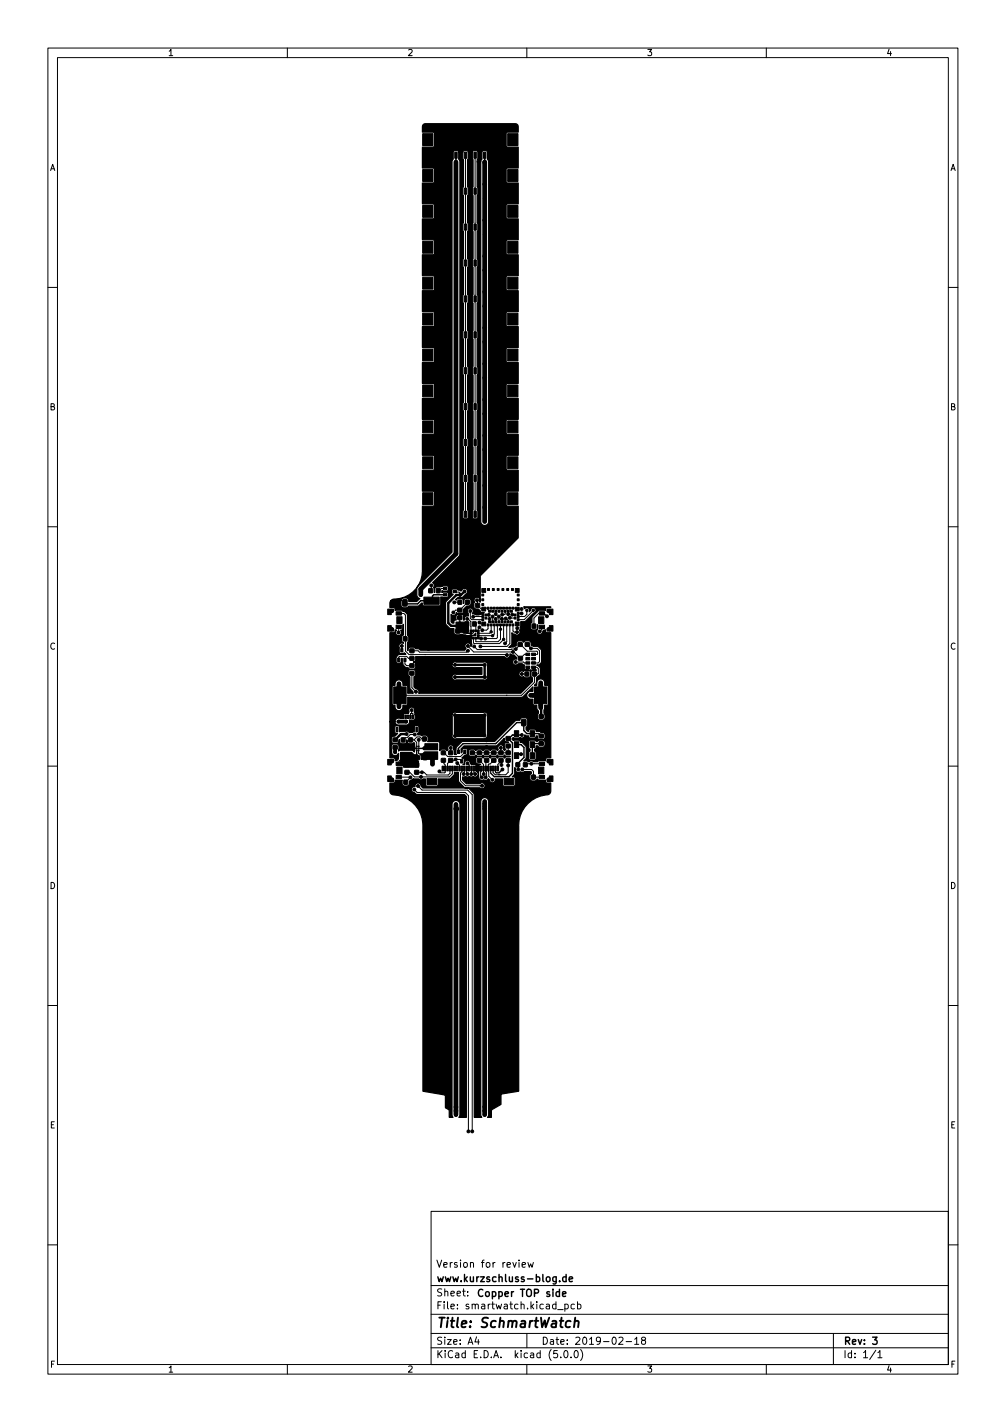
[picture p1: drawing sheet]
<svg xmlns="http://www.w3.org/2000/svg" width="210mm" height="297mm" viewBox="0 0 210 297" stroke-linecap="round" stroke-linejoin="round" font-family="sans-serif">
<defs><g id="words">
<text font-size="2.8" x="91" y="277.3">Title: SchmartWatch</text>
<g font-size="2.1">
<text x="91" y="267.8">www.kurzschluss-blog.de</text>
<text x="91" y="264.8">Version for review</text>
<text x="91" y="273.5">File: smartwatch.kicad_pcb</text>
<text x="91" y="270.8">Sheet:</text>
<text x="99.4" y="270.9">Copper TOP side</text>
<text x="91" y="280.9">Size: A4</text>
<text x="113" y="280.9">Date: 2019-02-18</text>
<text x="176" y="280.9">Rev: 3</text>
<text x="91" y="283.7">KiCad E.D.A. kicad (5.0.0)</text>
<text x="176" y="283.7">Id: 1/1</text>
</g>
<g font-size="1.8">
<text x="35" y="11.7">1</text>
<text x="85" y="11.7">2</text>
<text x="135" y="11.7">3</text>
<text x="185" y="11.7">4</text>
<text x="10.3" y="35.7">A</text>
<text x="198.4" y="35.7">A</text>
<text x="10.3" y="85.7">B</text>
<text x="198.4" y="85.7">B</text>
<text x="10.3" y="135.7">C</text>
<text x="198.4" y="135.7">C</text>
<text x="10.3" y="185.7">D</text>
<text x="198.4" y="185.7">D</text>
<text x="10.4" y="235.7">E</text>
<text x="198.4" y="235.7">E</text>
<text x="10.4" y="285.7">F</text>
<text x="35" y="286.7">1</text>
<text x="85" y="286.7">2</text>
<text x="135" y="286.7">3</text>
<text x="185" y="286.7">4</text>
<text x="198.5" y="285.7">F</text>
</g>
</g></defs>
<g fill="none" stroke="#000" stroke-width=".21">
<path d="M10 10h190v277h-190zM12 12h186v273h-186zM60 10v2M110 10v2M160 10v2M97.2 32.4v75M99.2 32.4v75M10 60h2M198 60h2M10 110h2M198 110h2M83.3 130.9l-.1 1.2"/>
<path d="M83.3 128.1h1l.4 .4v7.5l.7 .7 20.4 .1M83.9 134.9v.9M84.5 137.8v.9l.4 .3h1.1M86 137.5h-.7l-.4-.4h-1.5l-.1 .2v.5M86 135.9h.1M86 135.9h1.3l.3 .3h9.8l.3-.3M90.1 122.3h.1M90.1 122.3v1.1M93 122.9h-.9l-.5 .5M95 123.7h.8l.3 .2v.4M96 129v1.2M96 125.8h-1.2"/>
<path d="M97.5 129.3h.3l.5 .6M97.6 125.8l-1.6 1.6h-.9l-.4 .5M97.7 134.9l1.2 1.3h8.2M98.2 127.6v1.5l.3 .3h2.3M98.3 129.9v1.9M98.3 129.9h.1M98.8 131.8l-.1 .5h-.5M98.9 130.3l.5 .4v1.1M99 135l.7 .7h7l1-.1 1-1 1.4 1.4h2l.1 .2-.1 .5h-.7M99.6 125.4l.1 1 .8 .8h.5M99.7 127.8l.3 .3M99.9 133.3l.5 .1"/>
<path d="M100.1 131l-.2 .3v.5M100.1 130l.3 .3h.6M100.8 128.8h-2M101 127.2h.1M101 127.2l.2-.2h.7v.4l.3 .3h.7M101.4 128.5h.6M101.9 130.5v.8l-.3 .3h-.9M102.1 128.4l-.1 .1M102.2 129.3v.6M102.2 129.5h.1M102.5 127h.7M102.5 130.5v1.5l-.3 .3h-2.3"/>
<path d="M102.8 128.8l.1 1.1M103.2 130.5v1.9l-.4 .4h-2.9M103.5 129.3v.6M103.5 129.5v.1M103.5 127.7v.6M103.8 127h4l.2 .2h.9M103.8 130.5v2.7l-.1 .2h-2.4M104.1 128.8l.1 1.1M104.5 130.5v3l-.5 .5h-4.6v-.7M104.8 129.3v.6M104.8 129.4h.1M105.1 130.5v3.1l-.8 .8h-5.3l-.2-.1v-1"/>
<path d="M105.5 127.7v.6l-.7 .1M105.6 129.2l.5 .4v.3M105.8 130.5v3.5l-.4 .4M106.1 127.7v.6M106.4 129l1.1 .1M106.4 130.5v3.9l-.6 .6h-5.5M107 128.4l.5 .1M107.1 130.5v1.3l.3 .2h.5M107.1 136l1.5 1.5 .9-.8h.7M107.7 138.3h1.6l.2 .2h.7M108 130.3v.9M108.2 128.1h.7"/>
<path d="M110 127.5v.8l-.5 .5h-1.3M110.1 134.6l.7 .8h1.3l.6 .5v2.3l-.3 .3h-1M110.1 134.6h.1M111.4 127.5l-1.9 1.9h-1.3M111.4 139.4h.7l.3 .3v1l-.8 .1v1.7l-2.7 2.7h-25.4M113.1 130.9v.5l-.4 .5M114.2 128.7l-.6-.6h-1.1l-1 1v1.7M84.1 157.7v.6l-.8 .7v.5M85.6 156.1l.2 .2M85.7 149.7v-.7h.5v.7M85.7 154.6h.8M86 148.3v.7"/>
<path d="M86 140.6v3.1l.8 .8M86.5 154.6l.5 .5v.8M86.5 154.5v.1M86.6 153.4h-.9l-.7 .7h-.4l-.4 .5M87.4 156.7v.7l1.1 .1 .2 .1v.7M87.4 154.6v1.3M88.6 154.4h-.5l-.4-.5h-.6l-.6 .6M90.3 156.1l-.2 .2M92.7 158.8v.7l.3 .3v1.5l-.9 .1-.4-.3M94.1 156.2v1M95.5 159.4l.5 .4v.7M96.5 159l-.4-.4-2 .2-.7 .7v1"/>
<path d="M97.1 157l-1 1h-2.6l-.8-.8M97.6 159.4l.4 .4v.7M98.6 158.8l.9 .8M99.5 159.6l.5 .1v.8M99.5 159.6l-.1 .9M100.1 158.8l.9 .9v2M100.1 158.8h.1M101.6 158.8l-.2 .2 .2 3.2-.2 .2M103.1 158.8l-.8 .8-.3 .1 .1 2.4 .7 .8M104.6 156.2v.9l.1 .1M104.7 158.9l-.7 .8v.8M104.7 158.8v1"/>
<path d="M106.1 155.9v1.3h-7.5M106.1 158.8v2.5l-.5 .5h-2.2l-.4-.4v-.9M106.1 154.3h.1M108.9 140.8h1.1M109.7 159.5h3.4M111.2 151.3l-.1 .1M112.9 147.8l.1 .1M10 160h2M83.3 162.3h2.4l-1 1.1M84.7 163.4h.1M86.5 164.9h.1M86.5 164.9l.6 .6h10l.7 .7v70.1"/>
<path d="M87 161.4h.1M87.3 164.2l.8 .8h9.6l.9 1v70.3M88.1 161.3h.1M94 160.5v1l-.4 .4h-4.5l-.6-.6h-1.5M94.4 160.5v1.1l-.6 .7h-7.3l-1-1h-.5M96.4 160.5v.7l-.3 .3v1.6l1.1 1h3.5M97 160.5v1l-.2 .2M97.4 160.5v1l.2 .2M98.4 160.5v1.2M99 160.5v.9l.2 .3M100.4 160.5v1.6l.2 .3M102.4 160.5v1"/>
<path d="M103.4 160.5v.8l.2 .1M104.6 162.2h.2M109.1 160.7h1.9l.4 .4v1.2h1.7M198 160h2M10 210h2M198 210h2M90 253h108v32h-108zM10 260h2M90 278.5h108M90 274.5h108M90 268.5h108M97.7 270.6v.1"/>
<path d="M97.7 269.8v.1M99.5 279.2l-.3 1.1h.9M99.9 279.8v1M108.4 263.2v.2M109 264.2l.7-.1v-.3l-.5-.1-.2 .2 .1 .7h.6M110 278.5v3M110.2 263.7l.3 1 .3-.7 .3 .7 .3-1M116.4 273.6h1.2M117.9 272.5l.5-.1 .3 .3-.2 .6h-.6M117.9 272.4v1.5M119.9 272.5l-.4-.1-.3 .3 .2 .6h.5M120.6 272.5l.4-.1 .3 .3-.1 .6h-.6"/>
<path d="M120.6 271.9v1.5M129.2 279.5l.6-.2 .3 .4-.9 1.1h.9M132.5 279.7l.4-.4v1.5M134.2 280l-.3-.3 .1-.2 .2-.2 .5 .1 .1 .2-.1 .2-.6 .2-.2 .2 .1 .5 .2 .1h.3l.3-.3-.1-.4-.2-.1M174 278.5v6.5M198 260h2M60 285v2M90 281.5h108M110 285v2M117.1 283.5v.1M117.9 282.2l.2-.1a.8 .8 0 0 1 .5 .8 .8 .8 0 0 1-.5 .7 1 1 0 0 1-.2-1.4zM119.2 283.5v.1"/>
<path d="M120 282.3l.2-.2a.8 .8 0 0 1 .5 .8 .8 .8 0 0 1-.5 .7l-.2-.1-.1-.5zM121.2 281.9a1.72 1.72 0 0 1 0 2.3M130.7 280.2h1.2M132.5 280.8h.9M160 285v2M182.9 282l-1.3 2M183.3 282.5l.4-.4v1.5M183.3 283.6h.9"/>
</g>
<g fill="none" stroke="#000" stroke-width=".3">
<path d="M95.2 32.4v1.4M101.2 32.4v1.4M92.8 124.2h-2.3l-.2 .3v1h-2.5l-.6 .6h-2.4M95.6 131.7h1.4M97 131.7l.5 .6h.7M97.5 130.3l-.5 .5v.9M100 128.1h.8M85.8 156.3h1.2M87 156.7v1.6l.2 .1M87.4 156.3h2.7M87.4 154.5v.1M88.7 158.4h.1"/>
<path d="M106.1 154.3h.1M106.2 154.3l.8 .9v6.3l-.7 .7h-3.1l-.8-.7M107.8 155.5h1l.6 .6v2.1l-1.2 1.2v1.3M108.9 153.5h-1.9l-.8 .8M113 155.3h-1.6l-.3 .2v2M113 153.7l-.5-.5h-2.5l-.6-.6v-1.7h-1.5l-4.4 4.4h-6.8l-1 1v.7M104.9 160.7l-.7 .7h-.6M108.2 160.7h.1M117.5 270.3l.7-.1-.1-.3-.4-.1-.2 .2v.7h.6M118.2 266.8l-.4-.1-.3 .3 .1 .6h.6M118.2 266.2v1.5M118.8 267.2l.8-.1-.1-.3-.4-.1-.3 .2 .1 .7h.6"/>
<path d="M182.2 279.3h.9l-.5 .6 .5 .1v.7l-.3 .1-.6-.1"/>
</g>
<path d="M107.8 157.5h1M119.1 276a.66 .66 0 0 0-.9 .3l-.1 .6 .1 .2h.8M120 276.1l.3-.2 .5 .1-.1 1.2M120.1 275.2l-.2 2" fill="none" stroke="#000" stroke-width=".4"/>
<g fill="#000" stroke="#000" stroke-width=".21">
<path d="M88.3 27.9h2.1v2.5h-2.1zM88.3 35.4h2.1v2.5h-2.1zM95 31.8h.4v1.3h-.4zM95 39.3h.4v1.3h-.4zM97 31.8h.4v1.3h-.4zM97 39.3h.4v1.3h-.4zM99 31.8h.4v1.3h-.4zM99 39.3h.4v1.3h-.4zM101 31.8h.4v1.3h-.4zM101 39.3h.4v1.3h-.4zM106 27.9h2.1v2.5h-2.1zM106 35.4h2.1v2.5h-2.1z"/>
<path d="M88.3 42.9h2.1v2.5h-2.1zM88.3 57.9h2.1v2.5h-2.1zM88.3 50.4h2.1v2.5h-2.1zM95 46.8h.4v1.3h-.4zM95 54.3h.4v1.3h-.4zM97 46.8h.4v1.3h-.4zM97 54.3h.4v1.3h-.4zM99 46.8h.4v1.3h-.4zM99 54.3h.4v1.3h-.4zM101 46.8h.4v1.3h-.4zM101 54.3h.4v1.3h-.4zM106 42.9h2.1v2.5h-2.1z"/>
<path d="M106 57.9h2.1v2.5h-2.1zM106 50.4h2.1v2.5h-2.1zM88.3 72.9h2.1v2.5h-2.1zM88.3 65.4h2.1v2.5h-2.1zM95 76.8h.4v1.3h-.4zM95 69.3h.4v1.3h-.4zM95 61.8h.4v1.3h-.4zM97 76.8h.4v1.3h-.4zM97 69.3h.4v1.3h-.4zM97 61.8h.4v1.3h-.4zM99 76.8h.4v1.3h-.4zM99 69.3h.4v1.3h-.4z"/>
<path d="M99 61.8h.4v1.3h-.4zM101 76.8h.4v1.3h-.4zM101 69.3h.4v1.3h-.4zM101 61.8h.4v1.3h-.4zM106 72.9h2.1v2.5h-2.1zM106 65.4h2.1v2.5h-2.1zM88.3 95.4h2.1v2.5h-2.1zM88.3 80.4h2.1v2.5h-2.1zM88.3 87.9h2.1v2.5h-2.1zM95 99.3h.4v1.3h-.4zM95 84.3h.4v1.3h-.4zM95 91.8h.4v1.3h-.4z"/>
<path d="M97 99.3h.4v1.3h-.4zM97 84.3h.4v1.3h-.4zM97 91.8h.4v1.3h-.4zM99 99.3h.4v1.3h-.4zM99 84.3h.4v1.3h-.4zM99 91.8h.4v1.3h-.4zM101 99.3h.4v1.3h-.4zM101 84.3h.4v1.3h-.4zM101 91.8h.4v1.3h-.4zM106 95.4h2.1v2.5h-2.1zM106 80.4h2.1v2.5h-2.1zM106 87.9h2.1v2.5h-2.1z"/>
<path d="M88.3 102.9h2.1v2.5h-2.1zM95 106.8h.4v1.3h-.4zM97 106.8h.4v1.3h-.4zM99 106.8h.4v1.3h-.4zM101 106.8h.4v1.3h-.4zM106 102.9h2.1v2.5h-2.1zM81 127.2h.7v1.2h-.7zM81 130.7h.7v1.1h-.7zM81.4 131.1h.5v.5h-.5zM81.4 127.5h.5v.5h-.5zM81.7 131.4h.5v.4h-.5zM81.7 127.2h.5v.5h-.5z"/>
<path d="M82.7 130.6h1.1v.7h-1.1zM82.8 128.8h1.2v1.4h-1.2zM82.2 125.3h.9l-.1 1.3-.8-.1zM83 137.5h.5v.7h-.5zM82.6 133h.8v.8h-.8zM83.7 135.5h.4v.7h-.4zM82.7 127.8h1.1v.7h-1.1zM84.3 137.5h.5v.7h-.5zM84.1 125.3h.9l-.1 1.3-.8-.1zM84.2 133h.8v.8h-.8zM85.6 138.7h.8v.7h-.8zM85.6 135.6h.8v.7h-.8z"/>
<path d="M85.6 137.2h.8v.7h-.8zM88.5 124.7h3.2v1.5h-3.2zM89.5 123h.8v.8h-.8zM88.5 133.1h3.2v1.5h-3.2zM91.1 123h.8l-.1 .8h-.7zM92.6 122.7h.7v.5h-.7zM92.6 124h.7v.5h-.7zM94.6 123.4h.7v.4h-.7zM95.2 131.5h.8v.7h-.8zM95.2 133.1l.8-.1v.8h-.8zM95.6 125.4h.8v.8h-.8zM95.6 128.7h.8v.7h-.8z"/>
<path d="M95.6 127.1h.8v.7h-.8zM96.7 131.5h.8v.7h-.8zM96.7 133.1l.8-.1v.8h-.8zM97.1 129.9h.8l-.1 .9-.7-.1zM97.2 125.4h.8v.8h-.8zM98.1 132.6h.4v.4h-.4zM98.1 132.1h.4v.4h-.4zM98.1 131.6h.4v.4h-.4zM98.1 133.1h.4v.4h-.4zM98.7 131.6h.3v.4h-.3zM98.7 133.1h.3v.4h-.3zM99.2 131.6h.3v.4h-.3z"/>
<path d="M99.2 133.1h.3v.4h-.3zM98.7 129.9h.7v.9l-.8-.1zM99.3 126.1h.8v.7h-.8zM99.3 127.7h.8v.7h-.8zM99.7 132.6h.4v.4h-.4zM99.7 132.1h.4v.4h-.4zM99.7 131.6h.4v.4h-.4zM99.7 133.1h.4v.4h-.4zM100.6 129.2h.4v.4h-.4zM100.6 128.6h.4v.4h-.4zM100.6 127.9h.4v.4h-.4zM100.6 124.1h.4v.4h-.4z"/>
<path d="M100.6 126.1h.4v.4h-.4zM100.6 125.1h.4v.4h-.4zM100.6 129.9h.8v.8h-.8zM100.6 126.8h.8v.8h-.8zM100.6 122.9h.8v.8h-.8zM101.2 128.9h.5v.4h-.5zM101.2 128.3h.5v.4h-.5zM101.7 130.3h.4v.4h-.4zM101.7 126.8h.4v.4h-.4zM101.8 122.9h.4v.4h-.4zM102 129.7h.4v.4h-.4zM102 127.5h.4v.4h-.4z"/>
<path d="M102.4 130.3h.4v.4h-.4zM102.4 126.8h.4v.4h-.4zM102.7 129.7h.4v.4h-.4zM102.7 127.5h.4v.4h-.4zM102.8 122.9h.4v.4h-.4zM103 130.3h.4v.4h-.4zM103 126.8h.4v.4h-.4zM103.3 129.7h.4v.4h-.4zM103.3 127.5h.4v.4h-.4zM103.7 130.3h.4v.4h-.4zM103.7 126.8h.4v.4h-.4zM103.8 122.9h.4v.4h-.4z"/>
<path d="M104 129.7h.4v.4h-.4zM104 127.5h.4v.4h-.4zM104.3 130.3h.4v.4h-.4zM104.3 126.8h.4v.4h-.4zM104.6 129.7h.4v.4h-.4zM104.6 127.5h.4v.4h-.4zM104.8 122.9h.4v.4h-.4zM105 130.3h.4v.4h-.4zM105 126.8h.4v.4h-.4zM105.3 129.7h.4v.4h-.4zM105.3 127.5h.4v.4h-.4zM105.6 130.3h.4v.4h-.4z"/>
<path d="M105.6 126.8h.4v.4h-.4zM105.8 122.9h.4v.4h-.4zM105.9 129.7h.4v.4h-.4zM105.9 127.5h.4v.4h-.4zM106.2 130.3h.5v.4h-.5zM106.2 126.8h.5v.4h-.5zM106.6 129.7h.4v.4h-.4zM106.6 127.5h.4v.4h-.4zM106.8 122.9h.4v.4h-.4zM106.9 130.3h.4v.4h-.4zM106.9 126.8h.4v.4h-.4zM107.4 128.9h.4v.4h-.4z"/>
<path d="M107.4 128.3h.4v.4h-.4zM107.6 129.9h.8v.8h-.8zM108 129.2h.4v.4h-.4zM108 128.6h.4v.4h-.4zM108 127.9h.4v.4h-.4zM107.6 126.8h.8v.8h-.8zM108 126.1h.4v.4h-.4zM108 125.1h.4v.4h-.4zM108 124.1h.4v.4h-.4zM107.6 122.9h.8v.8h-.8zM108.2 134.3l.8-.1v.8h-.8zM108.2 132.7h.8v.7h-.8z"/>
<path d="M108.2 137.1h.8l.1 .8h-.8zM108.2 138.7h.9v.7h-.9zM109.8 139.1h.8v.5h-.8zM109.8 138.2h.8v.5h-.8zM109.8 137.3h.8v.5h-.8zM109.8 136.4h.8v.5h-.8zM109.5 130.4h.8v.8h-.8zM109.7 134.3l.8-.1v.8h-.8zM109.7 132.7h.8v.7h-.8zM111 136.4h.8v.5h-.8zM111 137.3h.8v.5h-.8zM111 138.2h.8v.5h-.8z"/>
<path d="M111 139.1h.8v.5h-.8zM111.1 130.4h.8l-.1 .8h-.7zM112.6 130.6h1.1v.7h-1.1zM112.5 128.8h1v1.4h-1zM112.6 127.8h1.1v.7h-1.1zM114.2 127.2h.5v.5h-.5zM114.2 131.4h.5v.4h-.5zM114.5 127.5h.5v.5h-.5zM114.5 131.1h.5v.5h-.5zM114.7 130.7h.8v1.1h-.8zM114.7 127.2h.8v1.2h-.8zM81 158.6h.7v1.2h-.7z"/>
<path d="M81.4 158.9h.5v.5h-.5zM81.7 158.6h.5v.5h-.5zM82.2 143.5h2.6v3.5h-2.6zM82.8 151.9h.3v1h-.3zM82.1 155.8l.8-.1v.8h-.8zM82.1 154.2h.8v.7h-.8zM83.5 149.4h.3v.7h-.3zM82.7 159.2h1.1v.7h-1.1zM84.1 149.4h.3v.7h-.3zM83.6 157.4l.8-.1 .1 .8h-.8zM83.6 155.8h.8l.1 .7h-.8zM83.8 154.2h.8l-.1 .8h-.7z"/>
<path d="M84.5 149.4h.3v.7h-.3zM85.1 149.4h.3v.7h-.3zM84.6 159.4h.8v.7h-.8zM85.5 149.4h.3v.7h-.3zM85.2 157.4l.8-.1v.8h-.8zM85.2 155.8h.8v.7h-.8zM85.4 154.2h.7v.8h-.8zM86.1 149.4h.3v.7h-.3zM85.6 140.3l.8-.1v.8h-.8zM86.8 151.9h.3v1h-.3zM86.6 159.4h.8v.7h-.8zM86.8 157.9h.8l-.1 .8h-.7z"/>
<path d="M88.2 154h.8v.8h-.8zM88.4 157.9h.7v.8h-.8zM89.8 154h.8v.8h-.8zM89.8 155.6h1.2l.1 .8h-1.2zM89.8 157.5l1.2-.1 .1 .9h-1.2zM92.2 158.5l.8-.1v.8h-.8zM92.2 156.9h.8v.7h-.8zM93.7 156.9h.8v.7h-.8zM93.7 158.5l.8-.1v.8h-.8zM95.5 156.7h.5v.7h-.5zM96.2 158.7h.4v.7h-.4zM96.8 156.7h.5v.7h-.5z"/>
<path d="M98.2 156.9h.8v.7h-.8zM98.2 158.5l.8-.1v.8h-.8zM99.7 156.9h.8v.7h-.8zM99.7 158.5l.8-.1v.8h-.8zM101.2 156.9h.8v.7h-.8zM101.2 158.5l.8-.1v.8h-.8zM102.7 156.9h.8v.7h-.8zM102.7 158.5l.8-.1v.8h-.8zM104.2 156.9h.8v.7h-.8zM104.2 158.5l.8-.1v.8h-.8zM105.7 156.9h.8v.7h-.8zM105.7 158.5l.8-.1v.8h-.8z"/>
<path d="M105.7 155.5l.8-.1v.8h-.8zM105.7 153.9h.8v.7h-.8zM107.4 157.2h.9v1.2h-.9zM107.4 152.6h.9v1.2h-.9zM107.4 154.9h.9v1.2h-.9zM107.7 159.3h.8v.9l-.8-.1zM108.9 150.3h.9l-.1 1.3-.8-.1zM109.3 159.3h.8l-.1 .9-.7-.1zM109.6 140.4h.8v.8h-.8zM110.7 157.2h.9v1.2h-.9zM110.7 152.6h.9v1.2h-.9zM110.8 150.3h.9l-.1 1.3-.8-.1z"/>
<path d="M111.6 143.5h2.6v3.5h-2.6zM110.7 154.9h.9v1.2h-.9zM111.2 140.4h.8v.8h-.8zM112.6 153.4h.8v.7h-.8zM112.6 155l.8-.1v.8h-.8zM112.6 149.3h.8v.7h-.8zM112.6 150.9h.8v.7h-.8zM112.6 159.2h1.1v.7h-1.1zM114.2 158.6h.5v.5h-.5zM114.5 158.9h.5v.5h-.5zM114.7 158.6h.8v1.2h-.8zM81 162.1h.7v1.1h-.7z"/>
<path d="M81.4 162.5h.5v.5h-.5zM81.7 162.8h.5v.4h-.5zM82.7 162h1.1v.7h-1.1zM82.8 160.2h1.2v1.4h-1.2zM84.3 163h.8v.8h-.8zM84.6 161l.8-.1v.8h-.8zM85.9 163h.8l-.1 .8h-.7zM86.6 161l.8-.1v.8h-.8zM89.1 162.6h2v1.3h-2zM92.3 160h.3v1h-.3zM92.8 160h.3v1h-.3zM93.3 160h.3v1h-.3z"/>
<path d="M93.8 160h.3v1h-.3zM94.3 160h.3v1h-.3zM94.8 160h.3v1h-.3zM95.3 160h.3v1h-.3zM95.8 160h.3v1h-.3zM96.3 160h.3v1h-.3zM96.8 160h.3v1h-.3zM97.3 160h.3v1h-.3zM97.8 160h.3v1h-.3zM98.3 160h.3v1h-.3zM98.8 160h.3v1h-.3zM99.3 160h.3v1h-.3z"/>
<path d="M99.8 160h.3v1h-.3zM100.3 160h.3v1h-.3zM100.8 160h.3v1h-.3zM101.3 160h.3v1h-.3zM101.8 160h.3v1h-.3zM102.3 160h.3v1h-.3zM102.8 160h.3v1h-.3zM103.3 160h.3v1h-.3zM103.8 160h.3v1h-.3zM105.2 162.6h2v1.3h-2zM109.4 161.9h.8v.9l-.8-.1zM111 161.9h.8l-.1 .9-.7-.1z"/>
<path d="M112.6 162h1.1v.7h-1.1zM112.5 160.2h1v1.4h-1zM114.2 162.8h.5v.4h-.5zM114.5 162.5h.5v.5h-.5zM114.7 162.1h.8v1.1h-.8z"/>
<circle cx="101.2" cy="38.5" r=".3"/>
<circle cx="101.2" cy="33.9" r=".3"/>
<circle cx="101.2" cy="41.4" r=".3"/>
<circle cx="101.2" cy="56.4" r=".3"/>
<circle cx="101.2" cy="48.9" r=".3"/>
<circle cx="101.2" cy="53.5" r=".3"/>
<circle cx="101.2" cy="46" r=".3"/>
<circle cx="101.2" cy="71.4" r=".3"/>
<circle cx="101.2" cy="61" r=".3"/>
<circle cx="101.2" cy="76" r=".3"/>
<circle cx="101.2" cy="68.5" r=".3"/>
<circle cx="101.2" cy="78.9" r=".3"/>
<circle cx="101.2" cy="63.9" r=".3"/>
<circle cx="101.2" cy="83.5" r=".3"/>
<circle cx="101.2" cy="91" r=".3"/>
<circle cx="101.2" cy="93.9" r=".3"/>
<circle cx="101.2" cy="98.5" r=".3"/>
<circle cx="101.2" cy="86.4" r=".3"/>
<circle cx="101.2" cy="106" r=".3"/>
<circle cx="101.2" cy="108.9" r=".3"/>
<circle cx="101.2" cy="101.4" r=".3"/>
<circle cx="81.9" cy="131.4" r=".28"/>
<circle cx="81.9" cy="127.7" r=".28"/>
<circle cx="83.2" cy="132.1" r=".3"/>
<circle cx="83.9" cy="134.9" r=".3"/>
<circle cx="87.8" cy="124.2" r=".3"/>
<circle cx="89.4" cy="137.4" r=".3"/>
<circle cx="89.4" cy="135.6" r=".3"/>
<circle cx="90" cy="122.3" r=".3"/>
<circle cx="94.7" cy="127.9" r=".3"/>
<circle cx="94.9" cy="125.8" r=".3"/>
<circle cx="95" cy="138.9" r=".3"/>
<circle cx="95.6" cy="130.7" r=".3"/>
<circle cx="96" cy="130.2" r=".3"/>
<circle cx="96.1" cy="124.3" r=".3"/>
<circle cx="96.4" cy="130.7" r=".3"/>
<circle cx="97" cy="123.5" r=".3"/>
<circle cx="97.5" cy="129.3" r=".3"/>
<circle cx="97.7" cy="134.9" r=".3"/>
<circle cx="97.7" cy="135.9" r=".3"/>
<circle cx="98.2" cy="127.6" r=".3"/>
<circle cx="98.8" cy="128.8" r=".3"/>
<circle cx="99" cy="135" r=".3"/>
<circle cx="99.6" cy="125.4" r=".3"/>
<circle cx="100.1" cy="131" r=".3"/>
<circle cx="100.1" cy="130" r=".3"/>
<circle cx="100.3" cy="135" r=".3"/>
<circle cx="100.4" cy="133.4" r=".3"/>
<circle cx="100.7" cy="131.6" r=".3"/>
<circle cx="101.2" cy="138.9" r=".3"/>
<circle cx="101.3" cy="133.4" r=".3"/>
<circle cx="102.1" cy="128.4" r=".3"/>
<circle cx="102.2" cy="129.3" r=".3"/>
<circle cx="102.5" cy="132" r=".25"/>
<circle cx="102.8" cy="128.8" r=".3"/>
<circle cx="102.8" cy="132.8" r=".25"/>
<circle cx="103.5" cy="129.3" r=".3"/>
<circle cx="103.5" cy="128.3" r=".3"/>
<circle cx="104.1" cy="128.8" r=".3"/>
<circle cx="104.5" cy="131.4" r=".25"/>
<circle cx="104.8" cy="129.3" r=".3"/>
<circle cx="104.8" cy="128.4" r=".3"/>
<circle cx="105.1" cy="133.6" r=".25"/>
<circle cx="105.4" cy="134.4" r=".3"/>
<circle cx="105.6" cy="129.2" r=".3"/>
<circle cx="105.8" cy="136.8" r=".3"/>
<circle cx="106.1" cy="128.3" r=".3"/>
<circle cx="106.4" cy="129" r=".3"/>
<circle cx="107" cy="128.4" r=".3"/>
<circle cx="107.1" cy="136.2" r=".3"/>
<circle cx="107.7" cy="138.3" r=".3"/>
<circle cx="107.7" cy="135.6" r=".3"/>
<circle cx="108" cy="132" r=".3"/>
<circle cx="108" cy="131.2" r=".3"/>
<circle cx="108.9" cy="128.1" r=".3"/>
<circle cx="108.9" cy="127.2" r=".3"/>
<circle cx="110" cy="127.5" r=".25"/>
<circle cx="110.8" cy="135.4" r=".3"/>
<circle cx="111.4" cy="127.5" r=".25"/>
<circle cx="112.7" cy="131.9" r=".3"/>
<circle cx="114.1" cy="138.5" r=".3"/>
<circle cx="114.2" cy="128.7" r=".3"/>
<circle cx="114.5" cy="131.4" r=".27"/>
<circle cx="114.5" cy="127.7" r=".27"/>
<circle cx="81.9" cy="159.1" r=".28"/>
<circle cx="82.5" cy="157.1" r=".3"/>
<circle cx="83.2" cy="150.7" r=".3"/>
<circle cx="83.3" cy="147.6" r=".3"/>
<circle cx="83.3" cy="142.8" r=".3"/>
<circle cx="84.5" cy="158.7" r=".3"/>
<circle cx="84.8" cy="150.7" r=".3"/>
<circle cx="84.9" cy="153.3" r=".3"/>
<circle cx="85.1" cy="158.7" r=".3"/>
<circle cx="85.7" cy="158.7" r=".3"/>
<circle cx="86" cy="148.3" r=".3"/>
<circle cx="86.6" cy="153.4" r=".3"/>
<circle cx="86.8" cy="144.5" r=".3"/>
<circle cx="87" cy="156.3" r=".11"/>
<circle cx="87" cy="155.9" r=".11"/>
<circle cx="87" cy="156.7" r=".12"/>
<circle cx="87.4" cy="156.3" r=".11"/>
<circle cx="87.4" cy="155.9" r=".11"/>
<circle cx="87.4" cy="156.7" r=".11"/>
<circle cx="87.4" cy="154.5" r=".3"/>
<circle cx="89.4" cy="146.2" r=".3"/>
<circle cx="89.4" cy="144.3" r=".3"/>
<circle cx="90.3" cy="159.6" r=".3"/>
<circle cx="94.1" cy="156.2" r=".3"/>
<circle cx="95" cy="153.7" r=".3"/>
<circle cx="95" cy="149.4" r=".3"/>
<circle cx="95" cy="141.4" r=".3"/>
<circle cx="95.1" cy="158.6" r=".3"/>
<circle cx="95.5" cy="159.4" r=".3"/>
<circle cx="97.6" cy="159.4" r=".3"/>
<circle cx="101.1" cy="153.6" r=".3"/>
<circle cx="101.2" cy="141.4" r=".3"/>
<circle cx="101.2" cy="149.4" r=".3"/>
<circle cx="101.6" cy="156" r=".3"/>
<circle cx="101.6" cy="154.6" r=".3"/>
<circle cx="104.6" cy="156.2" r=".3"/>
<circle cx="104.7" cy="146.2" r=".3"/>
<circle cx="104.7" cy="144.3" r=".3"/>
<circle cx="104.7" cy="159.8" r=".3"/>
<circle cx="106.1" cy="159.9" r=".3"/>
<circle cx="108.8" cy="157.5" r=".3"/>
<circle cx="108.9" cy="153.5" r=".3"/>
<circle cx="109" cy="140.8" r=".3"/>
<circle cx="110.8" cy="145.2" r=".3"/>
<circle cx="110.9" cy="159.5" r=".3"/>
<circle cx="111.3" cy="145.2" r=".3"/>
<circle cx="112.9" cy="142.6" r=".3"/>
<circle cx="112.9" cy="147.3" r=".3"/>
<circle cx="112.9" cy="147.8" r=".3"/>
<circle cx="112.9" cy="143.1" r=".3"/>
<circle cx="114.1" cy="141" r=".3"/>
<circle cx="114.1" cy="153.2" r=".3"/>
<circle cx="114.1" cy="157.1" r=".3"/>
<circle cx="114.1" cy="149.2" r=".3"/>
<circle cx="114.5" cy="159.1" r=".27"/>
<circle cx="81.9" cy="162.8" r=".28"/>
<circle cx="85.7" cy="162.4" r=".3"/>
<circle cx="86.5" cy="164.9" r=".3"/>
<circle cx="87.3" cy="164.2" r=".3"/>
<circle cx="87.9" cy="162.3" r=".3"/>
<circle cx="88.1" cy="161.3" r=".3"/>
<circle cx="91.7" cy="161.1" r=".3"/>
<circle cx="95.2" cy="168" r=".3"/>
<circle cx="96.8" cy="161.7" r=".3"/>
<circle cx="97.6" cy="161.7" r=".3"/>
<circle cx="98.4" cy="161.7" r=".3"/>
<circle cx="99.2" cy="161.7" r=".3"/>
<circle cx="100.6" cy="162.4" r=".3"/>
<circle cx="100.7" cy="164.1" r=".3"/>
<circle cx="101" cy="161.7" r=".3"/>
<circle cx="101.2" cy="168.9" r=".3"/>
<circle cx="101.2" cy="167.9" r=".3"/>
<circle cx="101.2" cy="168.4" r=".3"/>
<circle cx="101.2" cy="167.4" r=".3"/>
<circle cx="101.4" cy="162.4" r=".3"/>
<circle cx="102.8" cy="162.9" r=".3"/>
<circle cx="104.9" cy="160.7" r=".3"/>
<circle cx="108.2" cy="160.7" r=".3"/>
<circle cx="109.1" cy="160.7" r=".3"/>
<circle cx="110" cy="161.8" r=".3"/>
<circle cx="114.5" cy="162.8" r=".27"/>
<circle cx="95.2" cy="231.2" r=".3"/>
<circle cx="95.2" cy="232" r=".3"/>
<circle cx="95.2" cy="232.8" r=".3"/>
<circle cx="97.8" cy="236.3" r=".3"/>
<circle cx="98.6" cy="236.3" r=".3"/>
<circle cx="101.2" cy="231.2" r=".3"/>
<circle cx="101.2" cy="232" r=".3"/>
<circle cx="101.2" cy="232.8" r=".3"/>
</g>
<path d="M95.2 33.8v81.9l-7.4 7.3v1.2M101.2 33.8v75.1M83.3 142.8v2.2l.2 .2-.2 .2v2.2M90.3 157.8v1.8M110.8 145.2h2.1M112.9 142.6v5.2M95.2 168v64.8M101.2 167.4v65.4" fill="none" stroke="#000" stroke-width="1"/>
<g fill="#000">
<circle cx="101.2" cy="141.4" r=".25"/>
<circle cx="95.2" cy="168.9" r=".5"/>
</g>
<path d="M95 138.9h6.2v2.5h-6.2M97 123.5l-.8 .8h-.9l-1.7 1.7v4.1l.6 .6h1.4M84.9 153.3h-1.2l-1.2 1.2M95 149.4h6.2v4.2l-.2 .1h-6zM111.2 150.9l.3 .3h1.5l1.1 1.1v.9M113 147.9v1.7" fill="none" stroke="#000" stroke-width=".5"/>
<path d="M82.5 156.1v1M83.2 150.7h1.6" fill="none" stroke="#000" stroke-width=".8"/>
<path d="M88.4 26l.4-.2h18.8l.3 .1 .3 .4v1.3h-2.3l-.2 .3 .1 2.7 2.4 .1v4.4h-2.3l-.2 .3 .1 2.7 2.4 .1v4.4h-2.3l-.2 .3 .1 2.7 2.4 .1v4.4h-2.3l-.2 .3 .1 2.7 2.4 .1v4.4h-2.3l-.2 .3 .1 2.7 2.4 .1v4.4h-2.3l-.2 .3 .1 2.7 2.4 .1v4.4h-2.3l-.2 .3 .1 2.7 2.4 .1v4.4h-2.3l-.2 .3 .1 2.7 2.4 .1v4.4h-2.3l-.2 .3 .1 2.7 2.4 .1v4.4h-2.3l-.2 .3 .1 2.7 2.4 .1v4.4l-2.4 .1-.1 2.7 .2 .3h2.3v6.7l-7.9 7.9v5.5l-.1-.1a.63 .63 0 0 0-.7-.9 .63 .63 0 0 0-.4 1l-.2 .3v.6a.55 .55 0 0 0 .5 .5h.5l.6 .7 .6 .1-.2 .3-.5 .1h-1.2l-.6-.2v-.1a.63 .63 0 0 0 .1-.9 .63 .63 0 0 0-1 0 .63 .63 0 0 0 .1 .9l-.1 .6a.63 .63 0 0 0-.6 .2 .63 .63 0 0 0-.1 .6h-.3l.1-.7-.2-.4-.9-.1a.55 .55 0 0 0-.5 .5l.1 .7-.4 .1-.1 .6h-.4l-.2-.3 .1-1.5a.63 .63 0 0 0 .6 .1 .63 .63 0 0 0 .4-.5l.3 .2 1-.1 .2-.3v-.6l.7-.6h.3a.55 .55 0 0 0 .6-.6l-.2-.9-.8-.1a.55 .55 0 0 0-.6 .5v.6v-.6a.55 .55 0 0 0-.6-.5h-.5l-.4 .4-.2-.1 .4-.4 1.1-.1 .7-.7a.63 .63 0 0 0 .1-1 .63 .63 0 0 0-1 .2l-.2 .2-.8-.5-1 .1-.1 .8 .3 .2-1.5 1.7-.1 4.4 .9 1 .9 .1v1l.3 .3 1.4-.1 .9 .3h1.1l.8-.5v.5h-.7l-.2 .2 .2 1.6-.2 .5a.65 .65 0 0 0-.9-.8 .65 .65 0 0 0-.2 1.1l-.2 .4h-9.3l-.4-.3h-.6l-.3-.3h-.8a.59 .59 0 0 0-.5 .7l-.1-.1v-1.6l.2-.4 .1-.6-.3-.5-.1-4.4-.5-.5-.4-.1-.2-.2h-1.4l-.1-.5-1-.1 .1-1.2 .1-.2h2.1l.1 1.1 .5 .4 .7-.1 .3-.3h2l.7-.6 .4 .6 3.4-.1 .2-.2v-1.6l1.4 .1 .2-.3-.1-.8-1.3 .1 .1-.4h1.2l.1-.8-.3-.2-2 .2a.55 .55 0 0 0-.6 .5v.7v-.8a.41 .41 0 0 1 0-.7l-.1-.3-.3-.3 5.5-5.4 .2-.6v-81.9l-.3-.6 .1-1.4h.8v1.3l.2 .2v5.7l-.2 .3v1.3l.2 .2v5.7l-.2 .3v1.3l.2 .2v5.7l-.2 .3v1.3l.2 .2v5.7l-.2 .3v1.3l.2 .2v5.7l-.2 .3v1.3l.2 .2v5.7l-.2 .3v1.3l.2 .2v5.7l-.2 .3v1.3l.2 .2v5.7l-.2 .3v1.3l.2 .2v5.7l-.2 .3v1.3l.2 .2v5.7l-.2 .2v1.4l.4 .3h.6l.2-.3v-1.4l-.2-.2v-5.7l.2-.2v-1.4l-.2-.2v-5.7l.2-.2v-1.4l-.2-.2v-5.7l.2-.2v-1.4l-.2-.2v-5.7l.2-.2v-1.4l-.2-.2v-5.7l.2-.2v-1.4l-.2-.2v-5.7l.2-.2v-1.4l-.2-.2v-5.7l.2-.2v-1.4l-.2-.2v-5.7l.2-.2v-1.4l-.2-.2v-5.7l.2-.2v-1.4l-.2-.2v-5.7l.2-.2v-1.3h.8v1.3l.2 .2v5.7l-.2 .3v1.3l.2 .2v5.7l-.2 .3v1.3l.2 .2v5.7l-.2 .3v1.3l.2 .2v5.7l-.2 .3v1.3l.2 .2v5.7l-.2 .3v1.3l.2 .2v5.7l-.2 .3v1.3l.2 .2v5.7l-.2 .3v1.3l.2 .2v5.7l-.2 .3v1.3l.2 .2v5.7l-.2 .3v1.3l.2 .2v5.7l-.2 .2v1.4l.4 .3h.6l.2-.3v-1.4l-.2-.2v-5.7l.2-.2v-1.4l-.2-.2v-5.7l.2-.2v-1.4l-.2-.2v-5.7l.2-.2v-1.4l-.2-.2v-5.7l.2-.2v-1.4l-.2-.2v-5.7l.2-.2v-1.4l-.2-.2v-5.7l.2-.2v-1.4l-.2-.2v-5.7l.2-.2v-1.4l-.2-.2v-5.7l.2-.2v-1.4l-.2-.2v-5.7l.2-.2v-1.4l-.2-.2v-5.2h.8v75.2a.83 .83 0 0 0 .8 .8 .83 .83 0 0 0 .8-.8v-75.2l-.3-.6 .1-1.4-.2-.3-.9 .1v1.6l-.3 .6h-.8l.2-2-.2-.3h-.8l-.2 .3h-.8l-.2-.3h-.6l-.4 .3h-.8l-.2-.3h-.6l-.4 .2 .1 1.5-.3 .6v81.5l-7.2 7.3-.2 .4v1.4l.3 .4 .4 .2-.7 .7h-1.6a.61 .61 0 0 0-.6-.8l-.8 .1-.3 .5h-2.1l.5-.3 1.5-.2 .9-.3 .9-.4 1.5-1.3 .6-.9 .4-.9 .3-1.9v-13.6h2.3l.2-.3-.1-2.7-2.4-.1v-4.4h2.3l.2-.3-.1-2.7-2.4-.1v-4.4h2.3l.2-.3-.1-2.7-2.4-.1v-4.4h2.3l.2-.3-.1-2.7-2.4-.1v-4.4h2.3l.2-.3-.1-2.7-2.4-.1v-4.4h2.3l.2-.3-.1-2.7-2.4-.1v-4.4h2.3l.2-.3-.1-2.7-2.4-.1v-4.4h2.3l.2-.3-.1-2.7-2.4-.1v-4.4h2.3l.2-.3-.1-2.7-2.4-.1v-4.4h2.3l.2-.3-.1-2.7-2.4-.1v-4.4l2.4-.1 .1-2.7-.2-.3h-2.3v-1.3zM95.2 130h2.6v2.1h-2.6zM81.4 132.2l.9-.1 .2-.1v-.5l.3 .1a.65 .65 0 0 0 0 1 .65 .65 0 0 0 .9 0 .65 .65 0 0 0 0-1l.4-.2 .1-1v2.3l-.3 .2-.1 .3 .1 .7 .3 .3v.2a.69 .69 0 0 0-.8 .2 .69 .69 0 0 0 0 .8v1l.7 .1 .3-.2 .3 .4-1.6 .1-.4 .6 .1 1 .2 .1h.7l.1-.2v-.8h.2v.8l.2 .7 .5 .4 .5 .1 .3 .3h.8a.55 .55 0 0 0 .5-.5v-.5h7.6v.1a.63 .63 0 0 0 .8 .6h5.4v1.4l-5.4-.1a.63 .63 0 0 0-.8 .7 .63 .63 0 0 0 .8 .5h5.8a.63 .63 0 0 0 .7-.1 .63 .63 0 0 0 .1-.7v-.5h6.5a.63 .63 0 0 0 .3 .6 .63 .63 0 0 0 .7 0l.4 .3 .7-.1 .3-.2 .1-.8a.55 .55 0 0 0-.6-.5h-.5l-.5 .2a.63 .63 0 0 0-.9 .5h-6.5v-1.6a.63 .63 0 0 0-.2-.7 .63 .63 0 0 0-.6-.1h-5.8a.63 .63 0 0 0-.8 .5h-7.6l-.2-.4-.3-.1 .5-.3v-.8h18.6a.63 .63 0 0 0 .8 .2 .63 .63 0 0 0 .2-.8l.9 .2 .5 .5v.4a.63 .63 0 0 0-.8 .7 .63 .63 0 0 0 1.1 .3h1l.4 .2v.8l.2 .2h2.3l-.6 .1a.55 .55 0 0 0-.6 .5l.1 .8 .3 .2v.9l-2.5 2.4h-21.3a.63 .63 0 0 0-.6-.9l-.4-.4v-2.1l.4-.3v-.7a.55 .55 0 0 0-.5-.5l-.9 .1-.2 .8 .1 .3 .3 .3v2.3l.6 .8 .1 .3h-1.2v-1.5l-.2-.1h-.8a.87 .87 0 0 0-.8-1.2 .87 .87 0 0 0-.8 1.2h-.5l-.1 .3v3.6l.2 .2h.4v.4a.85 .85 0 0 0 1 .7 .85 .85 0 0 0 .6-1.1h.8l.2-.1v-1.5h23.8l.3-.2 2.1-2v.9h-.5a.83 .83 0 0 0-.8 .8 .83 .83 0 0 0 .8 .9h.5l.1 1.1 .7 .1v.7l.3 .5-.2 1.4a.55 .55 0 0 0 .5 .5h.8l.3-.3v-.8l-.2-.3 .1-1.7h.6l.2-.2v-3.7l-.2-.2h-.6v-.7a.83 .83 0 0 0-.9-.7 .83 .83 0 0 0-.7 .8v.6h-.5l.4-.6v-1.1l.8-.7v-1.3l-.7-.6 .5-.1 .4-.4v-2.6l-.7-.8h-1l-.4-.2-.1-.7-.4-.2h-.8l-.2 .3-.4-.3h-.9l-.3 .3-.1 .8-1.5 .3 .6-.7 .1-2.4 .3 .2a1.14 1.14 0 0 0 1.3-.1v-.6l.2-.9v-.9l1-.1 1.7-1.7a.58 .58 0 0 0 .5-.7 .58 .58 0 0 0-.6-.5 .58 .58 0 0 0-.5 .6l-.3 .3a.58 .58 0 0 0-.2-.8 .58 .58 0 0 0-.8 .2l-.2-.4h5.7v.1l-1 .1-.1 .5-1.5 .1-1.3 1.3v1.1l-.3 .3-.1 .7a.55 .55 0 0 0 .6 .6l.8-.2 .2-.9v.8a.68 .68 0 0 0-.1 1 .68 .68 0 0 0 1 0l.3-.7 .4-.1 .1 .6 1 .1v26.1l-1 .1-.1 .5h-1.3l-.3 .2-1-.1a.89 .89 0 0 0-1 .1l-.3-.2h-.6l.5-.6v-2.3l-.8-.8-.5-.1v-.2h1.8v1.3l.3 .3v.4l-.3 .3v1.2l.3 .4h1l.2-.2v-1.4l-.3-.3v-.4l.3-.2v-.5h.4l.3 .3 .9-.1 .3-.2v-.7a.55 .55 0 0 0-.5-.5h-.7l-.3 .2h-.4l-.2-.2h-1l-.3 .3h-1.8l-.2-.3-1.2 .1-.3-.3 .3-.3 1.1 .1 .3-.2a.63 .63 0 0 0 .6 .1 .63 .63 0 0 0 .4-.6l.3 .2h.5v.3l.2 .2 1.1-.1 .2-.4h.3v.3a.55 .55 0 0 0 .5 .5l.9-.1 .2-.9a.55 .55 0 0 0-.5-.5l-1.4-.2v-.3l-.3-.2h-1l-.2 .5h-.2l-.4-.4v-.5l.4-.4-.1-1.2-.3-.3-.7-.1a.57 .57 0 0 0-.6 .6l-.9 .1-4.3 4.3h-6.7l-1.3 1.3v1.4h-.4v-.8a.41 .41 0 0 1-.2-.6 .63 .63 0 0 0-.8-.6 .63 .63 0 0 0-.3 1l-.3 .2-.4-.3h-.7l-.4 .3-.1-1.8-2.4-.1 .1-.9-.3-.3-.7-.1-.4 .1-.2-.2h-.6v-.3l.3-.2v-1.1l-.3-.3-.6 .1-.1 1.1-.4 .2-.6 .1-.5-.4-1.6 .2-.1-1.2-.7-.1-.2 .2v1.2l.2 .2h.4l-.5 .6h-.3a.55 .55 0 0 0-.5 .5l.2 .9 .9 .1a.75 .75 0 0 0 .6-.8l.2 .7 .8 .2a.62 .62 0 0 0 .5-.9h.1a.63 .63 0 0 0 .5 .9h.6l.3-.3 .2 .2v.8a.25 .25 0 0 1 .2 .2 .25 .25 0 0 1-.2 .3l-.1 .5-.5-.4h-2.5l-.3 .2v-1.3l-.3-.2h-.7a.55 .55 0 0 0-.5 .5l.1 1.4a.73 .73 0 0 0 .7 .6 .73 .73 0 0 0 .7-.6v1.2l-.3 .4h-.4v-.4l-.2-.2h-.9v-7.6h1.1l.2 .6 .4 .2h1.7a.72 .72 0 0 0 .6-1.1l1.2-.1 .1-1h7.7v4.2a.63 .63 0 0 0 .2 .7 .63 .63 0 0 0 .6 .1h5.8a.79 .79 0 0 0 .8-.8v-3.9a.63 .63 0 0 0-.2-.7 .63 .63 0 0 0-.6-.1h-5.8a.63 .63 0 0 0-.8 .5h-7.7l-.2-.6a.66 .66 0 0 0-.5-1 .66 .66 0 0 0-.6 1l-.1 .4-1 .1-.1 .8h-1a.73 .73 0 0 0-.7 .7h-1.1zM83.7 157.2h2.2l.6 .5h.6l.1 1.2 .2 .1v1.3h-3.1l-.2-.3-.4-.1zM87.7 157.6h.4l.6-.5h2.7v1.5h-3.5v-.7zM88.7 155.4h2.7v1.2h-2.9l-.2-.4 .4-.4zM95.1 149.6h6v4h-6zM81.4 163.6l1-.1 .1-.6 1.5 .1v.9l.4 .3h.5a.55 .55 0 0 0 .6-.6v-.4l.8-.6 1.2 .2a.63 .63 0 0 0 .9-.1h.4v1.3l.2 .2h2.2l.3-.2v-1.3h2.5l.8-.8 .1-.5 .8-.1 .1 2 1.2 1.2 3.3 .1a.63 .63 0 0 0 .8-.1 .63 .63 0 0 0 0-.8 .63 .63 0 0 0-.9 0h-2.8l-.8-.8v-.6l.6-.1 .5 .1 .3-.1 .5 .1 .3-.1a.66 .66 0 0 0 1-.2 .66 .66 0 0 0-.4-1v-1.1l-.2-.2h-.8a.85 .85 0 0 0-1.1-.8 .63 .63 0 0 0-.3 .8h-.4l.3-.2v-.9l-.5-.2 .7-.7 .4-.1 .1-1-.3-.2h-.6l-.4 .9-.1-.8 .7-.7h6.7l1.7-1.6a.71 .71 0 0 0 .9 .9h-.6l-.3 .3v.7l.3 .4-.2 .3a.39 .39 0 0 1-.2-.6 .63 .63 0 0 0-.8-.6 .63 .63 0 0 0-.3 1l-.3 .2-.3-.3h-.8l-.3 .3-.3-.3h-.8l-.5 .3-.2-.3h-.8l-.4 .3-.3-.3h-.8a.55 .55 0 0 0-.5 .5v.7l.4 .3h.8l.4-.3 .4 .3h.8l.2-.3 .5 .3h.8l.3-.3 .4 .3h.8l.2-.3 .4 .3h.8l.4-.3 .3 .3h.8l-.9 .1-.2 .3-.5-.3h-.8l-.3 .3-.4-.3h-.8l-.2 .3-.4-.3h-.8l-.4 .3-.3-.3h-.8l-.4 .3v.6a.55 .55 0 0 0 .5 .6l.6 .1-.4 .3-.1 2.1a.72 .72 0 0 0 .3 .7 .72 .72 0 0 0 .8 .1h.1a.63 .63 0 0 0 .9-.2l.2 .2a.63 .63 0 0 0 .7 .6 .63 .63 0 0 0 .5-.8h1.5v1.3l.2 .2h2.3l.2-.3v-1.4l-.2-.2h-.4l.4-.6 .1-1.4 .1 .1a.68 .68 0 0 0 .2 .8 .68 .68 0 0 0 .9 0 .63 .63 0 0 0 .8 0h1.3l.2 .1v.3l-.4 .5 .1 .7 .3 .3h.7l.4-.3 .4 .2 1.4-.1 .1 .6 1 .1v1.8a1.03 1.03 0 0 1-1.1 .7l-2 .5-1.6 1.2-1.3 1.7-.6 1.9-.1 56.5-3.6 .7-.1 .3v1.8l-1.9 1.1-.1 1.6h-.8l.2-.5v-65.6a.83 .83 0 0 0-.9-.7 .83 .83 0 0 0-.7 .8v65.5l.2 .5h-1.6v-67.5l-1.3-1.3h-9.4l-.4-.4a.63 .63 0 0 0-.7-.6 .63 .63 0 0 0-.5 .7 .63 .63 0 0 0-.8 .6 .63 .63 0 0 0 .6 .7l.6 .4h9.9l.4 .4v67h-1.6l.2-.5v-64.9a.83 .83 0 0 0-.8-.8 .83 .83 0 0 0-.8 .8v64.9l.2 .5h-.8v-1.5l-.8-.5v-2.3l-.1-.3-4.6-.9v-55.5l-.1-1.3-.8-2-1.4-1.6-1.8-1-2-.5a.81 .81 0 0 1-.8-.8z" fill="#000" stroke="#000" stroke-width=".25"/>
<use href="#words"/>
</svg>
